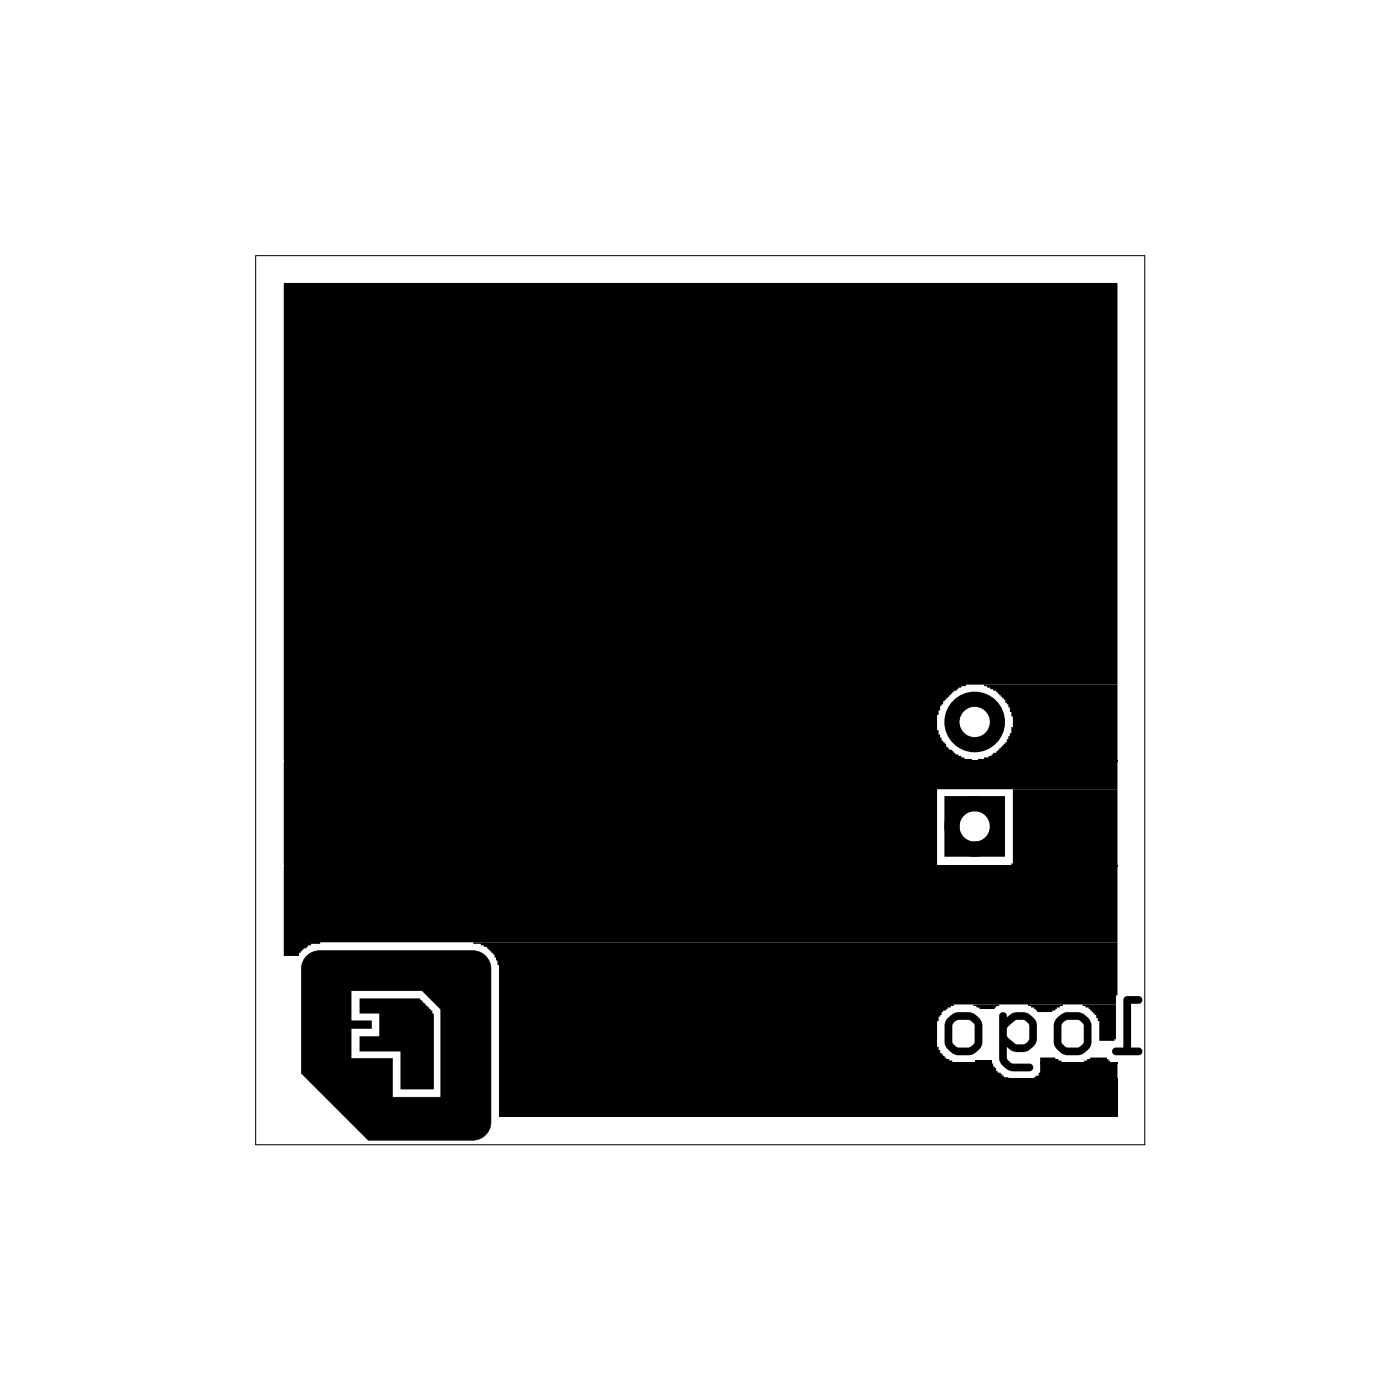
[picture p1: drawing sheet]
<svg xmlns="http://www.w3.org/2000/svg" width="47mm" height="47mm" viewBox="0 0 47 47" stroke-linecap="round" stroke-linejoin="round" font-family="sans-serif">
<path d="M8.6 8.6h29.8v29.8h-29.8z" fill="none" stroke="#000" stroke-width=".03"/>
<g fill="#000">
<path d="M9.5 9.5h28v13.4h-5.1l-.3 .1-.6 .7-.1 .3v.5l.4 .6 .5 .3 .3 .1h-23.1zM12.1 33.5h2l.4 .4v2.6h-1.1v-1.3h-1.3v-.5h.6v-.7h-.6zM32.7 35.5l.5 .1zM16.7 35.6h16.6l.1 .3 .4 .3h-17.1zM32.6 33.7h.9l-.2 .1h-.5zM34.9 35.4h.5l.2 .2h-.7zM34.5 33.7h1.1l-.3 .2h-.5zM36.3 35.5l.2-.1h.6l.1 .2zM36.3 33.7h1.1l-.1 1.2h-.5v-.7l-.1-.2zM33 22.9h4.5v2.6h-4.7l.6-.3 .3-.3 .2-.5v-.4l-.2-.5-.3-.4zM9.5 25.5h28v.9h-6.1v2.6h-21.9zM33.9 26.4h3.6v2.6h-3.6z"/>
<path d="M9.5 29h28v2.6h-26.8l-.4 .1-.3 .2v.1h-.5zM15.9 31.6h21.6v1.8l-.1 .3h-5.4l-.4 .2-.2 .3v.9l.3 .3 .2 .2h-15.2v-3.3l-.1-.3-.3-.3zM34.9 35.6h2.6v.6h-2.8l.2-.3zM16.7 36.2h20.8v1.2h-20.8z"/>
<path d="M10.3 32l.4-.1h5.1a.61 .61 0 0 1 .7 .6v5.1a.61 .61 0 0 1-.7 .6h-3.5l-2.2-2.2v-3.5zM11.8 33.2v1h.6v.3h-.6v1h1.4v1.3h1.6v-3l-.7-.6z"/>
<path d="M10.3 32l.4-.1h5.1a.6 .6 0 0 1 .6 .6v5.1a.6 .6 0 0 1-.6 .6h-3.5l-2.2-2.2v-3.5zM10.3 32l-.2 .5v3.5l2.2 2.2h3.5a.62 .62 0 0 0 .7-.6v-5.1a.62 .62 0 0 0-.7-.6h-5.1zM11.8 33.2v1h.6v.3h-.6v1h1.4l-.1 1.3h1.7v-3l-.6-.6zM11.8 33.2h2.3l.7 .6v3h-1.6v-1.3h-1.4v-1h.7v-.3h-.7z"/>
<path d="M37.7 33.4v1.7h-.3a.13 .13 0 0 0-.1 .1 .13 .13 0 0 0 .1 .2h.8a.13 .13 0 0 0 .1-.2 .13 .13 0 0 0-.1-.1h-.3v-1.5h.3a.13 .13 0 0 0 .1-.1 .13 .13 0 0 0-.1-.1zM37.7 33.4h.5a.13 .13 0 0 1 .1 .1 .13 .13 0 0 1-.1 .1h-.3v1.5h.3a.13 .13 0 0 1 .1 .1 .13 .13 0 0 1-.1 .2h-.8a.13 .13 0 0 1-.1-.2 .13 .13 0 0 1 .1-.1h.2zM35.5 34.1a1.02 1.02 0 0 0-.2 .8l.1 .2 .3 .2 .5 .1 .2-.2a1.05 1.05 0 0 0 .2-.9l-.2-.2a.64 .64 0 0 0-.6-.2zM35.4 34.1l.3-.2h.5l.4 .4a1.05 1.05 0 0 1-.2 .9l-.2 .2-.5-.1-.3-.2-.1-.2a1.02 1.02 0 0 1 .1-.8zM35.6 34.2h.5l.2 .1v.6l-.1 .2h-.4l-.2-.1v-.6zM35.6 34.2v.2v.6l.2 .1h.4l.1-.2v-.6l-.2-.1zM33.5 34v1.6l.3 .3h.7a.13 .13 0 0 0 .1-.1 .13 .13 0 0 0-.1-.2h-.6l-.1-.1-.1-.4 .4 .2 .3-.1 .2-.1 .2-.3-.1-.6-.2-.2-.2-.1h-.4l-.2 .2a.13 .13 0 0 0 0-.2 .13 .13 0 0 0-.2 .1zM33.5 34a.13 .13 0 0 1 .2-.1 .13 .13 0 0 1 0 .2l.2-.2h.4l.2 .1 .2 .2 .1 .6-.2 .3-.2 .1-.3 .1-.4-.2 .1 .4 .1 .1h.6a.13 .13 0 0 1 .1 .2 .13 .13 0 0 1-.1 .1h-.7l-.3-.3zM33.8 34.4l.2-.2h.3l.2 .2v.5l-.2 .1h-.3l-.2-.3zM33.8 34.4v.3l.2 .3h.3l.2-.1v-.5l-.2-.2h-.3zM31.8 34.1a1.02 1.02 0 0 0-.1 .8v.2l.3 .2 .5 .1 .3-.2a1.05 1.05 0 0 0 .1-.9l-.1-.2a.64 .64 0 0 0-.7-.2zM31.8 34.1l.3-.2h.5l.3 .4a1.05 1.05 0 0 1-.1 .9l-.3 .2-.5-.1-.3-.2v-.2a1.02 1.02 0 0 1 .1-.8zM32 34.2h.5l.2 .1v.6l-.2 .2h-.4l-.2-.1v-.6zM32 34.2l-.1 .2v.6l.2 .1h.4l.2-.2v-.6l-.2-.1z"/>
<path d="M37.7 33.4l-.1 1.7h-.2a.13 .13 0 0 0-.1 .1 .13 .13 0 0 0 .1 .2h.8a.13 .13 0 0 0 .1-.2 .13 .13 0 0 0-.1-.1h-.3v-1.5h.3a.13 .13 0 0 0 .1-.1 .13 .13 0 0 0-.1-.1zM35.4 34.1a1.02 1.02 0 0 0-.1 .8l.1 .2 .3 .2 .5 .1 .2-.2a1.05 1.05 0 0 0 .2-.9l-.2-.2a.64 .64 0 0 0-.6-.2zM35.6 34.2h.5l.2 .1v.6l-.1 .2h-.4l-.2-.1v-.6zM33.5 34v1.6l.3 .3h.7a.13 .13 0 0 0 .1-.1 .13 .13 0 0 0-.1-.2h-.6l-.1-.1-.1-.4 .4 .2 .3-.1 .2-.1 .2-.3-.1-.6-.3-.3h-.4l-.3 .2v-.2zM33.8 34.4l.2-.2h.3l.2 .2v.5l-.2 .1h-.3l-.2-.3zM31.8 34.1a1.02 1.02 0 0 0-.1 .8v.2l.3 .2 .5 .1 .3-.2a1.05 1.05 0 0 0 .1-.9l-.1-.2a.64 .64 0 0 0-.7-.2zM32 34.2h.5l.2 .1v.6l-.2 .2h-.4l-.2-.1v-.6z"/>
</g>
<path d="M9.5 25.5h28M9.5 29h28M16.7 35.6h16.5M16.7 36.2h20.8M34.9 35.6h2.6" fill="none" stroke="#000" stroke-width=".05"/>
<circle cx="35.4" cy="11.5" r=".95" fill="#000"/>
<g fill="none" stroke="#000" stroke-width=".51">
<path d="M31.9 26.9h1.5v1.6h-1.5z"/>
<circle cx="32.7" cy="24.2" r=".76"/>
<circle cx="32.7" cy="27.7" r=".76"/>
</g>
</svg>
